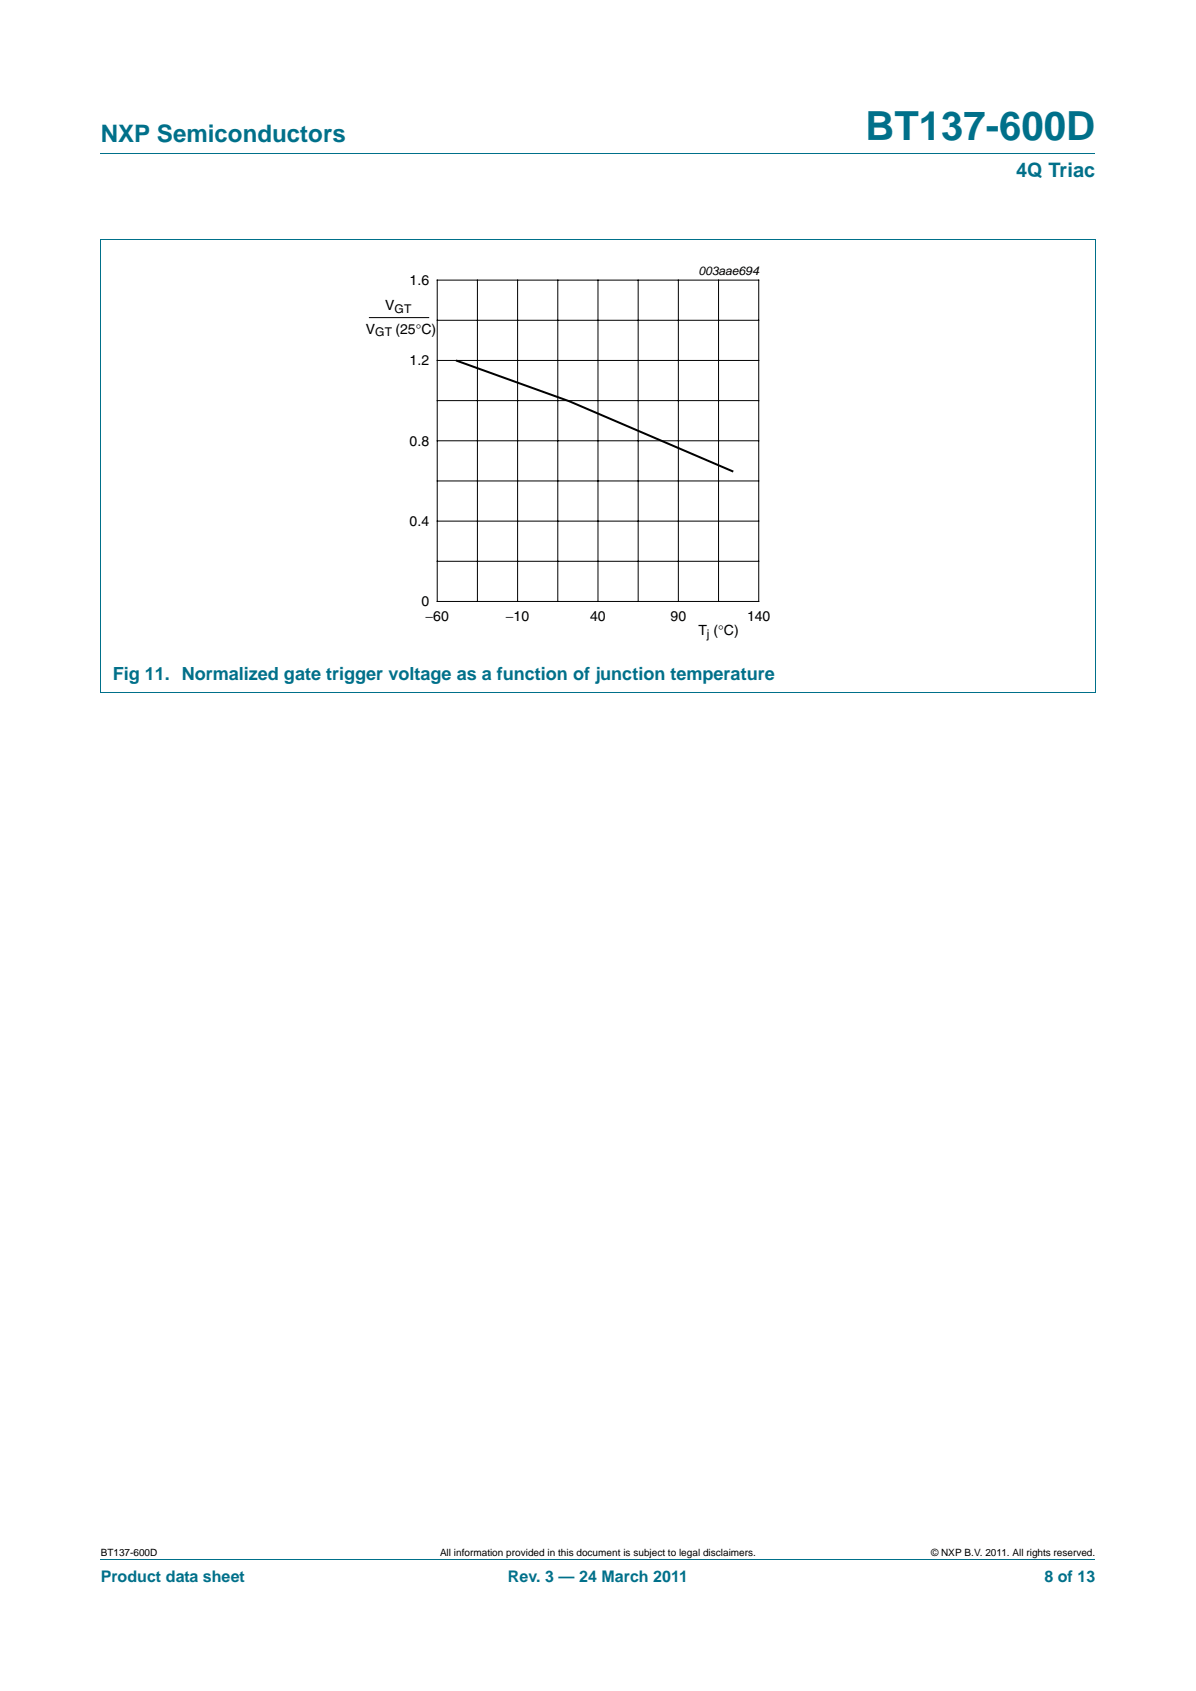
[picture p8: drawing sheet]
<svg xmlns="http://www.w3.org/2000/svg" width="210mm" height="297mm" viewBox="0 0 210 297" stroke-linecap="round" stroke-linejoin="round" font-family="sans-serif">
<defs><g id="words">
<text font-size="7" fill="#00708a" x="151.9" y="24.6">BT137-600D</text>
<text font-size="4.2" fill="#00708a" x="17.7" y="24.9">NXP Semiconductors</text>
<text font-size="3.5" fill="#00708a" x="178.4" y="31.1">4Q Triac</text>
<text font-size="3.2" fill="#00708a" x="19.8" y="119.5">Fig 11. Normalized gate trigger voltage as a function of junction temperature</text>
<g font-size="2.8" fill="#00708a">
<text x="17.7" y="277.9">Product data sheet</text>
<text x="89.2" y="277.9">Rev. 3 — 24 March 2011</text>
<text x="183.4" y="277.9">8 of 13</text>
</g>
<g font-size="2.5">
<text x="71.9" y="50.1">1.6</text>
<text x="64.2" y="58.6">V</text>
<text x="67.6" y="54.5">V</text>
<text x="69.4" y="58.6">(25°C)</text>
<text x="71.9" y="64.2">1.2</text>
<text x="71.9" y="78.3">0.8</text>
<text x="71.9" y="92.4">0.4</text>
<text x="74" y="106.5">0</text>
<text x="74.7" y="109">−60</text>
<text x="88.8" y="109">−10</text>
<text x="103.6" y="109">40</text>
<text x="117.7" y="109">90</text>
<text x="122.6" y="111.6">T (°C)</text>
<text x="131.2" y="109">140</text>
</g>
<g font-size="2.1">
<text x="122.6" y="48.4">003aae694</text>
<text x="65.9" y="59.1">GT</text>
<text x="69.3" y="55">GT</text>
<text x="124.1" y="112.1">j</text>
</g>
<g font-size="1.8">
<text x="17.7" y="273.3">BT137-600D</text>
<text x="77.3" y="273.3">All information provided in this document is subject to legal disclaimers.</text>
<text x="163.5" y="273.3">© NXP B.V. 2011. All rights reserved.</text>
</g>
</g></defs>
<path d="M17.7 27h174.6M17.6 42.1h174.7M17.7 42.2v79.4M192.3 42.2v79.4M17.6 121.6h174.7M17.7 273.9h174.6" fill="none" stroke="#00708a" stroke-width=".18"/>
<path d="M64.1 46.4h81.8v66.3h-81.8z" fill="none" stroke="#fff" stroke-width=".18"/>
<g fill="none" stroke="#000" stroke-width=".18">
<path d="M64.8 55.8h10.6M76.8 49.2h56.4v56.5h-56.4zM76.8 56.3h56.4M83.8 49.2v56.5M90.9 49.2v56.5M97.9 49.2v56.5M105 49.2v56.5M112 49.2v56.5M119.1 49.2v56.5M126.2 49.2v56.5M76.8 77.4h56.4M76.8 70.4h56.4"/>
<path d="M76.8 63.3h56.4M76.8 98.6h56.4M76.8 91.5h56.4M76.8 84.5h56.4"/>
</g>
<path d="M80.1 63.3l19.9 7.2 28.7 12.3" fill="none" stroke="#000" stroke-width=".35"/>
<use href="#words"/>
</svg>
